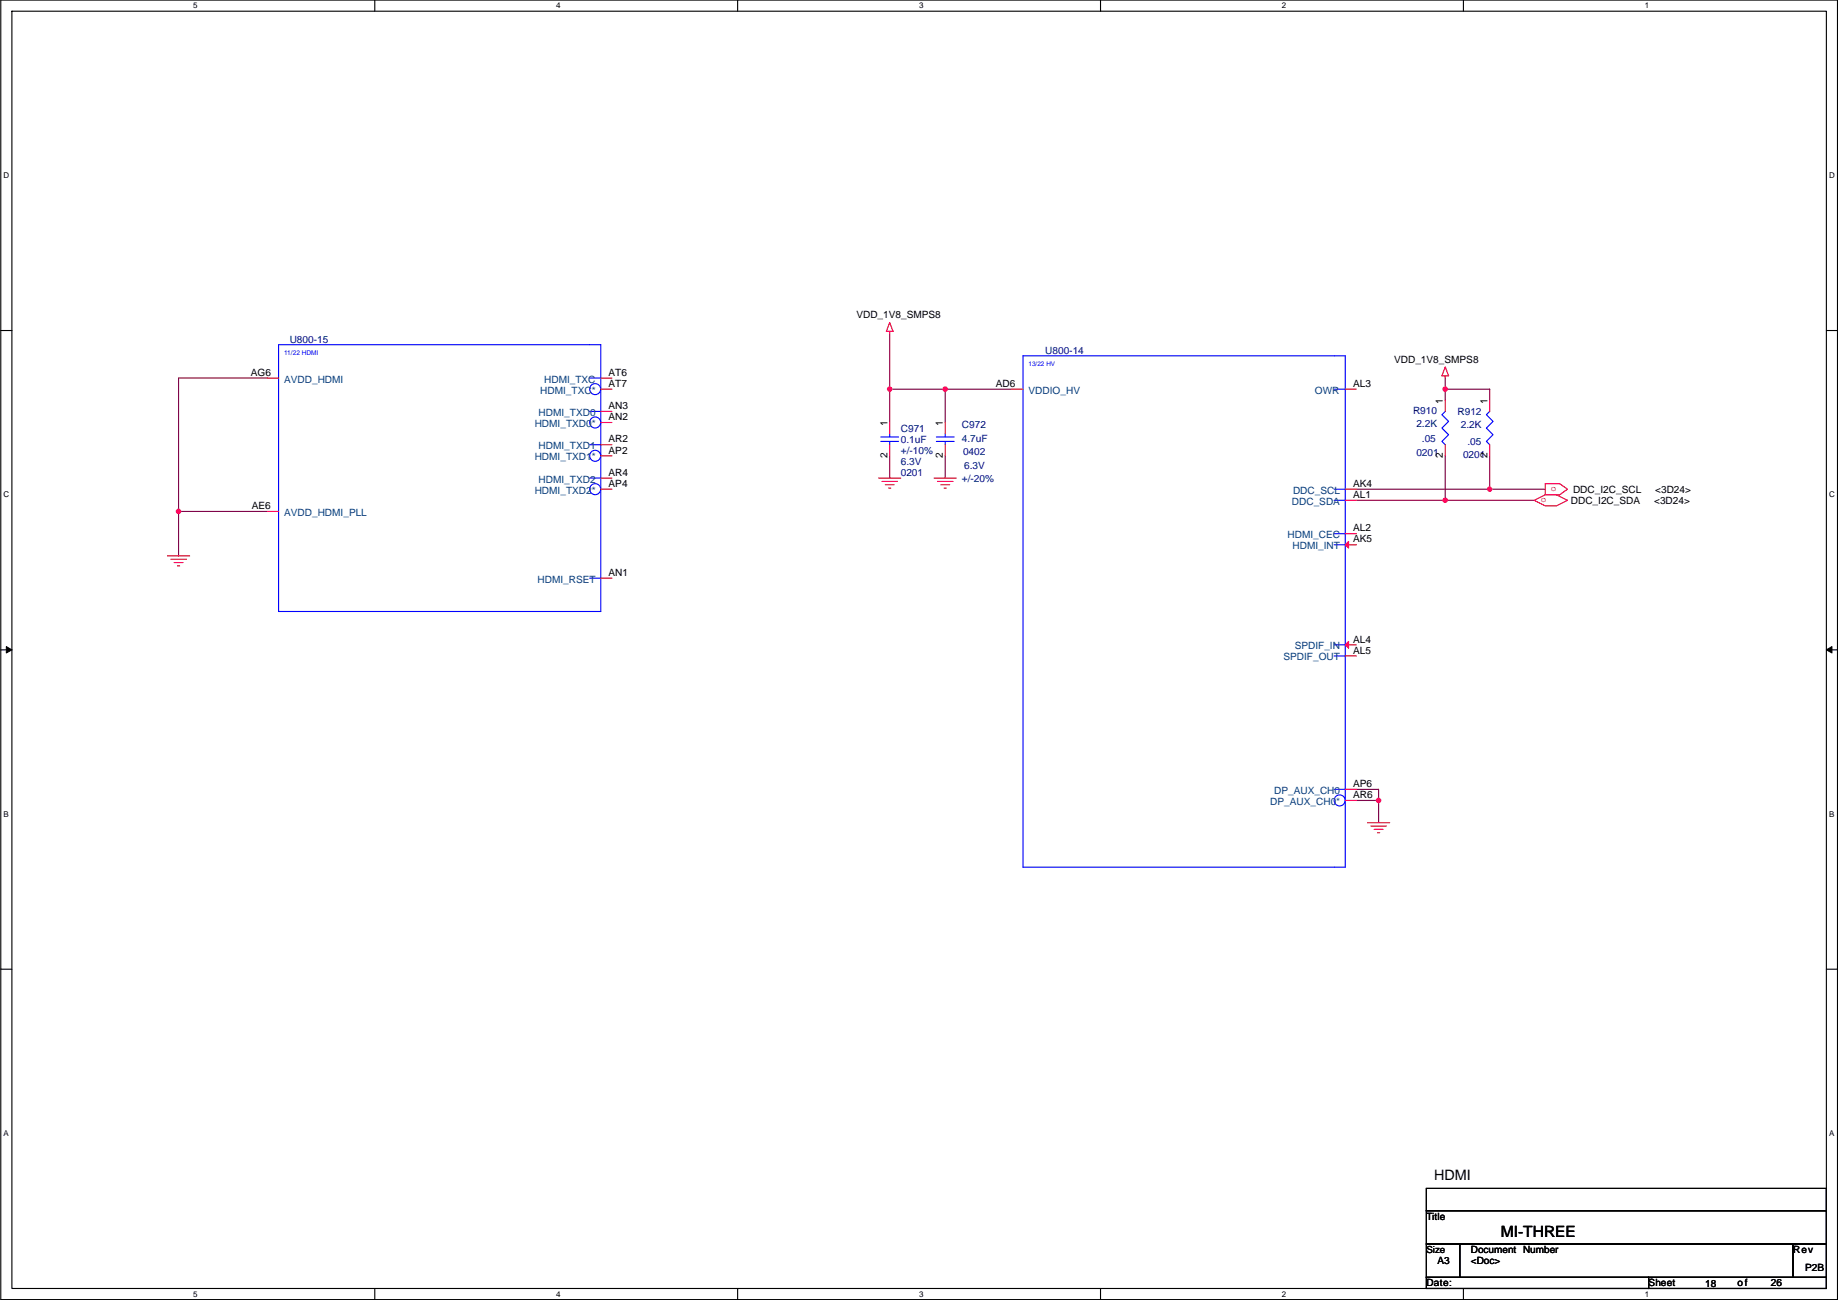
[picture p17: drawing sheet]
<svg xmlns="http://www.w3.org/2000/svg" width="420mm" height="297mm" viewBox="0 0 420 297" stroke-linecap="round" stroke-linejoin="round" font-family="sans-serif">
<defs><g id="words">
<text font-size="3.6" x="343.1" y="282.6">MI-THREE</text>
<text font-size="3.3" x="327.8" y="269.7">HDMI</text>
<g font-size="2.3">
<text x="195.8" y="72.7">VDD_1V8_SMPS8</text>
<text x="318.7" y="82.8">VDD_1V8_SMPS8</text>
<text x="57.3" y="85.9">AG6</text>
<text x="139.1" y="88.4">AT7</text>
<text x="139.1" y="85.9">AT6</text>
<text x="227.6" y="88.4">AD6</text>
<text x="309.3" y="88.4">AL3</text>
<text x="139.1" y="93.5">AN3</text>
<text x="329.8" y="92.2" transform="rotate(-90 329.8 92.2)">1</text>
<text x="340" y="92.2" transform="rotate(-90 340 92.2)">1</text>
<text x="139.1" y="101.1">AR2</text>
<text x="139.1" y="96">AN2</text>
<text x="202.8" y="97.3" transform="rotate(-90 202.8 97.3)">1</text>
<text x="215.5" y="97.3" transform="rotate(-90 215.5 97.3)">1</text>
<text x="139.1" y="103.6">AP2</text>
<text x="202.8" y="104.7" transform="rotate(-90 202.8 104.7)">2</text>
<text x="215.5" y="104.7" transform="rotate(-90 215.5 104.7)">2</text>
<text x="329.8" y="104.7" transform="rotate(-90 329.8 104.7)">2</text>
<text x="340" y="104.7" transform="rotate(-90 340 104.7)">2</text>
<text x="139.1" y="108.7">AR4</text>
<text x="139.1" y="111.3">AP4</text>
<text x="309.3" y="113.8">AL1</text>
<text x="309.3" y="111.3">AK4</text>
<text x="359.6" y="112.6">DDC_I2C_SCL</text>
<text x="378.4" y="112.6">&lt;3D24&gt;</text>
<text x="57.6" y="116.3">AE6</text>
<text x="359.1" y="115.1">DDC_I2C_SDA</text>
<text x="378.1" y="115.1">&lt;3D24&gt;</text>
<text x="309.3" y="124">AK5</text>
<text x="309.3" y="121.4">AL2</text>
<text x="139.1" y="131.6">AN1</text>
<text x="309.3" y="146.8">AL4</text>
<text x="309.3" y="149.4">AL5</text>
<text x="309.3" y="179.8">AP6</text>
<text x="309.3" y="182.4">AR6</text>
<text x="326.1" y="278.7">Title</text>
<text x="336.2" y="286.3">Document Number</text>
<text x="409.9" y="286.3">Rev</text>
<text x="326.1" y="293.9">Date:</text>
<text x="328.6" y="288.8">A3</text>
<text x="336.2" y="288.8">&lt;Doc&gt;</text>
<text x="376.9" y="293.9">Sheet</text>
<text x="397.2" y="293.9">of</text>
<text x="404.8" y="293.9">26</text>
<text x="412.7" y="290.4">P2B</text>
<text x="389.8" y="294.2">18</text>
</g>
<g font-size="2.3" fill="#000080">
<text x="66.2" y="78.3">U800-15</text>
<text x="238.9" y="80.8">U800-14</text>
<text x="323" y="94.5">R910</text>
<text x="333.2" y="94.8">R912</text>
<text x="205.9" y="98.6">C971</text>
<text x="205.9" y="101.1">0.1uF</text>
<text x="219.9" y="97.8">C972</text>
<text x="219.9" y="100.9">4.7uF</text>
<text x="323.8" y="97.6">2.2K</text>
<text x="325" y="100.9">.05</text>
<text x="333.9" y="97.8">2.2K</text>
<text x="335.5" y="101.6">.05</text>
<text x="205.9" y="106.2">6.3V</text>
<text x="205.9" y="103.7">+/-10%</text>
<text x="220.1" y="103.9">0402</text>
<text x="220.4" y="107.2">6.3V</text>
<text x="323.8" y="104.2">0201</text>
<text x="334.4" y="104.7">0201</text>
<text x="205.9" y="108.8">0201</text>
<text x="219.9" y="110">+/-20%</text>
</g>
<g font-size="2.3" fill="#004080">
<text x="64.9" y="87.4">AVDD_HDMI</text>
<text x="123.5" y="90">HDMI_TXC*</text>
<text x="124.4" y="87.4">HDMI_TXC</text>
<text x="235.1" y="90">VDDIO_HV</text>
<text x="300.6" y="90">OWR</text>
<text x="123.1" y="95">HDMI_TXD0</text>
<text x="122.2" y="97.6">HDMI_TXD0*</text>
<text x="122.2" y="105.2">HDMI_TXD1*</text>
<text x="123.1" y="102.7">HDMI_TXD1</text>
<text x="122.2" y="112.8">HDMI_TXD2*</text>
<text x="123.1" y="110.3">HDMI_TXD2</text>
<text x="295.6" y="112.8">DDC_SCL</text>
<text x="64.9" y="117.9">AVDD_HDMI_PLL</text>
<text x="295.3" y="115.4">DDC_SDA</text>
<text x="294.3" y="123">HDMI_CEC</text>
<text x="295.5" y="125.5">HDMI_INT</text>
<text x="122.9" y="133.1">HDMI_RSET</text>
<text x="296" y="148.4">SPDIF_IN</text>
<text x="293.4" y="150.9">SPDIF_OUT</text>
<text x="290.4" y="183.9">DP_AUX_CH0*</text>
<text x="291.3" y="181.4">DP_AUX_CH0</text>
</g>
<text font-size="2.2" x="326.1" y="286.2">Size</text>
<g font-size="2.1" fill="#f00">
<text x="354.5" y="112.2">o</text>
<text x="352.2" y="114.7">o</text>
</g>
<g font-size="1.8">
<text x="44.2" y="1.9">5</text>
<text x="127.1" y="1.9">4</text>
<text x="210.1" y="1.9">3</text>
<text x="293" y="1.9">2</text>
<text x="376" y="1.9">1</text>
<text x=".8" y="40.7">D</text>
<text x="418.1" y="40.7">D</text>
<text x=".8" y="113.6">C</text>
<text x="418.1" y="113.6">C</text>
<text x=".8" y="186.6">B</text>
<text x="418.1" y="186.6">B</text>
<text x=".8" y="259.5">A</text>
<text x="418.1" y="259.5">A</text>
<text x="44.2" y="296.3">5</text>
<text x="127.1" y="296.3">4</text>
<text x="210.1" y="296.3">3</text>
<text x="293" y="296.3">2</text>
<text x="376" y="296.3">1</text>
</g>
<g font-size="1.5" fill="#00f">
<text x="64.9" y="81.1">11/22 HDMI</text>
<text x="235.1" y="83.6">13/22 HV</text>
</g>
</g></defs>
<path d="M.2 0h419.8v296.9h-419.8zM2.7 2.6h414.8v291.8h-414.8z" fill="none" stroke="#000" stroke-width=".25"/>
<g fill="#fff">
<path d="M44.2 .3h1v2h-1z"/>
<path d="M44.2 294.7h1v2h-1z"/>
</g>
<path d="M85.7 0v2.6M85.7 294.4v2.5" fill="none" stroke="#000" stroke-width=".25"/>
<g fill="#fff">
<path d="M127.1 .3h1v2h-1z"/>
<path d="M127.1 294.7h1v2h-1z"/>
</g>
<path d="M168.6 0v2.6M168.6 294.4v2.5" fill="none" stroke="#000" stroke-width=".25"/>
<g fill="#fff">
<path d="M210.1 .3h1v2h-1z"/>
<path d="M210.1 294.7h1v2h-1z"/>
</g>
<path d="M251.6 0v2.6M251.6 294.4v2.5" fill="none" stroke="#000" stroke-width=".25"/>
<g fill="#fff">
<path d="M293 .3h1v2h-1z"/>
<path d="M293 294.7h1v2h-1z"/>
</g>
<path d="M334.5 0v2.6M334.5 294.4v2.5" fill="none" stroke="#000" stroke-width=".25"/>
<g fill="#fff">
<path d="M376 .3h1v2h-1z"/>
<path d="M376 294.7h1v2h-1z"/>
<path d="M.8 39h1.3v2.1h-1.3z"/>
<path d="M418.1 39h1.3v2.1h-1.3z"/>
<path d="M.8 112h1.3v2h-1.3z"/>
<path d="M418.1 112h1.3v2h-1.3z"/>
</g>
<path d="M.2 75.5h2.5M417.5 75.5h2.5" fill="none" stroke="#000" stroke-width=".25"/>
<g fill="#fff">
<path d="M.8 185h1.2v2h-1.2z"/>
<path d="M418.1 185h1.2v2h-1.2z"/>
</g>
<path d="M.2 148.5h2.5M417.5 148.5h2.5" fill="none" stroke="#000" stroke-width=".25"/>
<path d="M1.4 147.7l1.3 .8-1.3 .7zM417.5 148.5l1.3-.8v1.5z" fill="#000" stroke="#000" stroke-width=".23"/>
<g fill="#fff">
<path d="M.8 257.9h1.2v2h-1.2z"/>
<path d="M418.1 257.9h1.2v2h-1.2z"/>
</g>
<path d="M.2 221.4h2.5M417.5 221.4h2.5M326.1 271.5h91.4v5.1h-91.4zM326.1 276.6h91.4v7.6h-91.4zM326.1 291.9h50.8v2.5h-50.8zM326.1 284.2h7.6v7.7h-7.6zM333.7 284.2h76.2v7.7h-76.2zM376.9 291.9h40.6v2.5h-40.6zM409.9 284.2h7.6v7.7h-7.6z" fill="none" stroke="#000" stroke-width=".25"/>
<g fill="none" stroke="#800040" stroke-width=".25">
<path d="M203.4 76.2v12.7M61.1 86.4h-20.3v30.5M203.4 88.9v7.6M203.4 88.9h12.7M216.1 88.9v7.6M216.1 88.9h15.2M330.4 88.9h10.1v2.6M330.4 86.4v5.1M40.8 116.9h20.3M40.8 116.9v10.1M203.4 104.2v5M216.1 104.2v5"/>
<path d="M310.1 111.8h30.4M310.1 114.3h20.3M330.4 114.3h20.3M330.4 104.2v10.1M340.5 111.8h12.7M340.5 104.2v7.6M310.1 182.9h5v5.1M310.1 180.4h5v2.5"/>
</g>
<g fill="#f0f" stroke="#f0f" stroke-width=".25">
<circle cx="40.8" cy="116.8" r=".5"/>
<circle cx="216.1" cy="88.9" r=".5"/>
<circle cx="203.4" cy="88.9" r=".5"/>
<circle cx="340.5" cy="111.8" r=".5"/>
<circle cx="330.4" cy="114.3" r=".5"/>
<circle cx="330.4" cy="88.9" r=".5"/>
<circle cx="315.1" cy="182.9" r=".5"/>
</g>
<g fill="none" stroke="#f00" stroke-width=".25">
<path d="M203.4 75.7v.5M203.4 73.7l.7 2h-1.5zM61.1 86.4h2.6M137.3 96.5h2.6M137.3 94h2.6M137.3 88.9h2.6M137.3 86.4h2.6M203.4 96.5v2.6M216.1 96.5v2.6M231.3 88.9h2.6M307.5 88.9h2.6M330.4 83.8l.7 2.1h-1.5z"/>
<path d="M330.4 85.9v.5M330.4 91.5v2.5M340.5 91.5v2.5M61.1 116.9h2.6M137.3 111.8h2.6M137.3 109.2h2.6M137.3 104.2h2.6M137.3 101.6h2.6M200.8 109.2h5.1M201.6 110h3.6M202.4 110.8h2M203.1 111.5h.5"/>
<path d="M203.4 101.6v2.6M213.5 109.2h5.1M214.3 110h3.6M215.1 110.8h2M215.8 111.5h.5M216.1 101.6v2.6M307.5 114.3h2.6M307.5 111.8h2.6M330.4 101.6v2.6M340.5 101.6v2.6M350.7 114.3l2.5-1.2h2.6l2.5 1.2-2.5 1.3h-2.6zM353.2 110.5h3.3l1.8 1.3-1.8 1.3h-3.3z"/>
<path d="M38.3 127h5.1M39 127.8h3.6M39.8 128.5h2M40.6 129.3h.5M137.3 132.1h2.6M307.5 124.5h2.6M307.5 121.9h2.6M307.5 149.9h2.6M307.5 147.3h2.6M307.5 182.9h2.6M307.5 180.4h2.6M312.6 188h5.1"/>
<path d="M313.4 188.7h3.5M314.1 189.5h2.1M314.9 190.3h.5"/>
</g>
<g fill="none" stroke="#00f" stroke-width=".25">
<path d="M63.7 78.8h73.6v60.9h-73.6zM63.7 86.4h.1M134.8 94h2.5M134.8 86.4h2.5M201.3 99.8h4.1M203.4 99.1v.7M214 99.8h4.1M216.1 99.1v.7M233.9 81.3h73.6v116.8h-73.6zM233.9 88.9h.1M305 88.9h2.5M330.4 94l-.8 .8 1.5 1.5-1.5 1.5 1.5 1.5-1.5 1.6 .8 .7"/>
<path d="M340.5 94l-.7 .8 1.5 1.5-1.5 1.5 1.5 1.5-1.5 1.6 .7 .7M63.7 116.9h.1M134.8 109.2h2.5M134.8 101.6h2.5M201.3 100.9h4.1M203.4 100.9v.7M214 100.9h4.1M216.1 100.9v.7M305 114.3h2.5M305 111.8h2.5M134.8 132.1h2.5M305 124.5h2.5"/>
<path d="M305 121.9h2.5M305 149.9h2.5M305 147.3h2.5M305 180.4h2.5"/>
<circle cx="136.1" cy="96.5" r="1.26"/>
<circle cx="136.1" cy="88.9" r="1.26"/>
<circle cx="136.1" cy="104.1" r="1.26"/>
<circle cx="136.1" cy="111.8" r="1.26"/>
<circle cx="306.2" cy="182.9" r="1.26"/>
</g>
<g fill="#f00" stroke="#f00" stroke-width=".25">
<path d="M307.5 147.3l.8-.7v1.5z"/>
<path d="M307.5 124.5l.8-.8v1.5z"/>
</g>
<use href="#words"/>
</svg>
